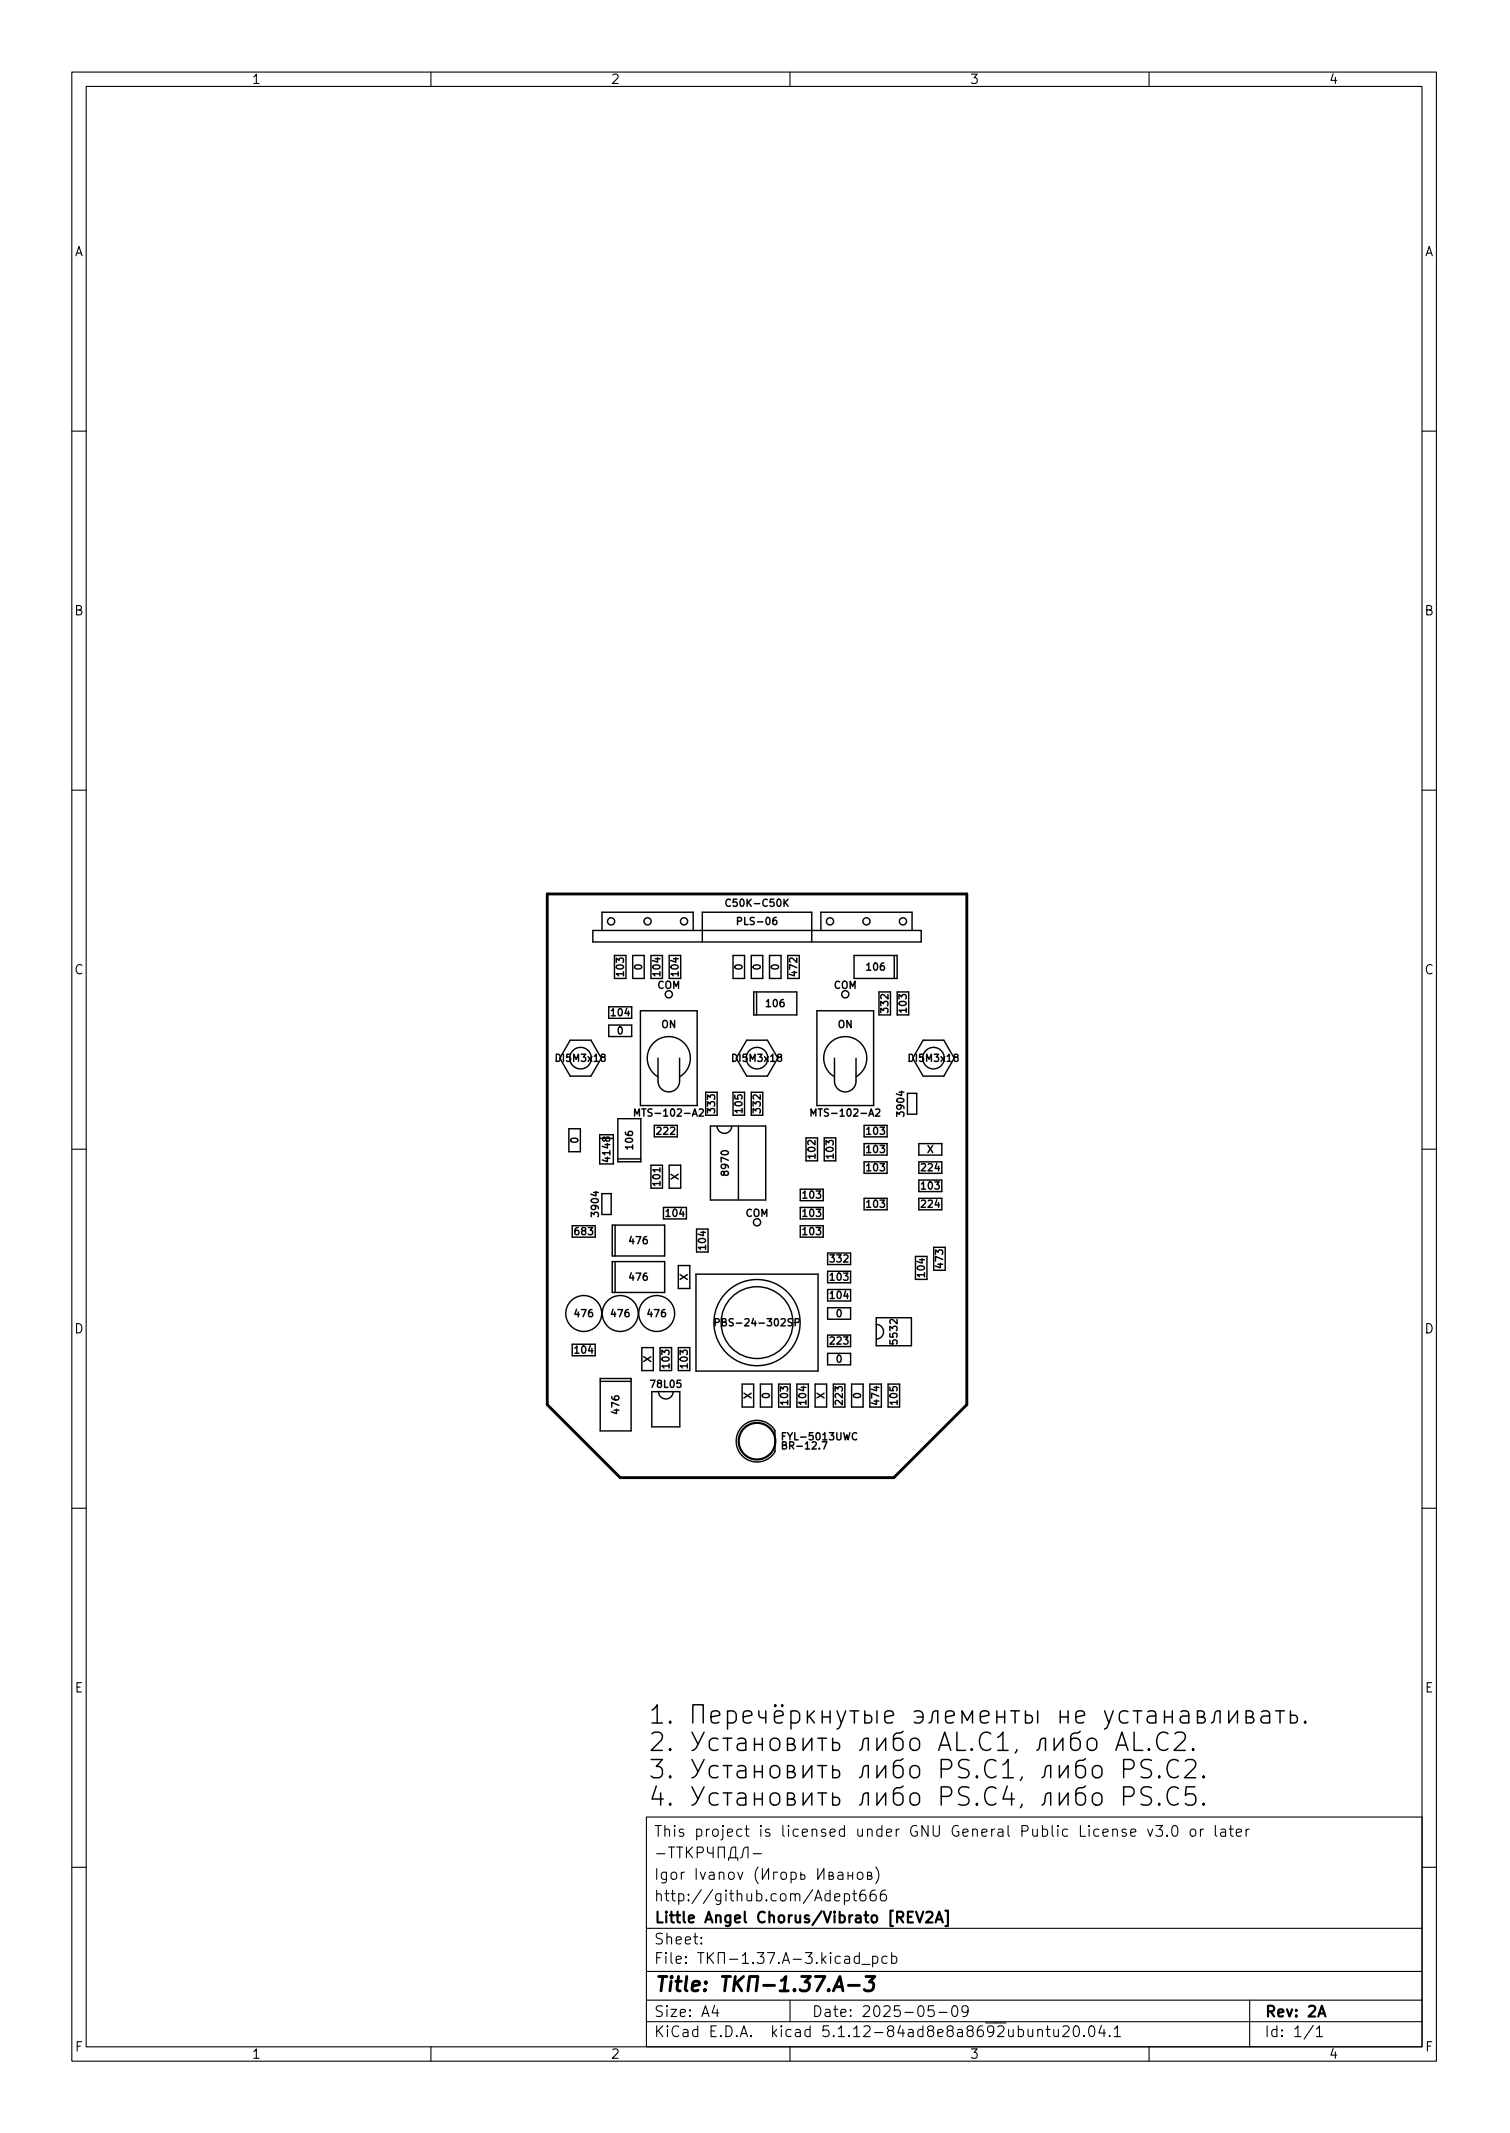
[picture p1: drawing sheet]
<svg xmlns="http://www.w3.org/2000/svg" width="210mm" height="297mm" viewBox="0 0 210 297" stroke-linecap="round" stroke-linejoin="round" font-family="sans-serif">
<defs><g id="words">
<g font-size="3.5">
<text x="90.2" y="243.9">2.</text>
<text x="90.2" y="240.1">1.</text>
<text x="96.1" y="243.9">AL.C1, AL.C2.</text>
<text x="90.2" y="247.7">3.</text>
<text x="90.2" y="251.5">4.</text>
<text x="96.1" y="247.7">PS.C1, PS.C2.</text>
<text x="96.1" y="251.5">PS.C4, PS.C5.</text>
</g>
<text font-size="2.8" x="91" y="277.3">Title: -1.37.A-3</text>
<g font-size="2.1">
<text x="91" y="255.8">This project is licensed under GNU General Public License v3.0 or later</text>
<text x="91" y="261.8">Igor Ivanov ( )</text>
<text x="91" y="267.8">Little Angel Chorus/Vibrato [REV2A]</text>
<text x="91" y="264.8">http://github.com/Adept666</text>
<text x="91" y="273.5">File: -1.37.A-3.kicad_pcb</text>
<text x="91" y="270.8">Sheet:</text>
<text x="91" y="280.9">Size: A4</text>
<text x="113" y="280.9">Date: 2025-05-09</text>
<text x="176" y="280.9">Rev: 2A</text>
<text x="91" y="283.7">KiCad E.D.A. kicad 5.1.12-84ad8e8a8692ubuntu20.04.1</text>
<text x="176" y="283.7">Id: 1/1</text>
</g>
<g font-size="1.8">
<text x="35" y="11.7">1</text>
<text x="85" y="11.7">2</text>
<text x="135" y="11.7">3</text>
<text x="185" y="11.7">4</text>
<text x="10.3" y="35.7">A</text>
<text x="198.4" y="35.7">A</text>
<text x="10.3" y="85.7">B</text>
<text x="198.4" y="85.7">B</text>
<text x="10.3" y="135.7">C</text>
<text x="198.4" y="135.7">C</text>
<text x="10.3" y="185.7">D</text>
<text x="198.4" y="185.7">D</text>
<text x="10.4" y="235.7">E</text>
<text x="198.4" y="235.7">E</text>
<text x="10.4" y="285.7">F</text>
<text x="35" y="286.7">1</text>
<text x="85" y="286.7">2</text>
<text x="135" y="286.7">3</text>
<text x="185" y="286.7">4</text>
<text x="198.5" y="285.7">F</text>
</g>
<g font-size="1.4">
<text x="101.6" y="126.3">C50K-C50K</text>
<text x="103" y="128.8">PLS-06</text>
<text x="86.9" y="135.8" transform="rotate(-90 86.9 135.8)">103</text>
<text x="89.4" y="135" transform="rotate(-90 89.4 135)">0</text>
<text x="91.5" y="137.7">COM</text>
<text x="91.9" y="135.8" transform="rotate(-90 91.9 135.8)">104</text>
<text x="94.5" y="135.8" transform="rotate(-90 94.5 135.8)">104</text>
<text x="103.4" y="135" transform="rotate(-90 103.4 135)">0</text>
<text x="105.9" y="135" transform="rotate(-90 105.9 135)">0</text>
<text x="108.5" y="135" transform="rotate(-90 108.5 135)">0</text>
<text x="111" y="135.8" transform="rotate(-90 111 135.8)">472</text>
<text x="116.1" y="137.7">COM</text>
<text x="120.8" y="135.2">106</text>
<text x="85.2" y="141.5">104</text>
<text x="92.1" y="143.2">ON</text>
<text x="106.8" y="140.2">106</text>
<text x="116.7" y="143.2">ON</text>
<text x="123.7" y="140.9" transform="rotate(-90 123.7 140.9)">332</text>
<text x="126.2" y="140.9" transform="rotate(-90 126.2 140.9)">103</text>
<text x="77.6" y="147.9">DI5M3x18</text>
<text x="86" y="144">0</text>
<text x="102.2" y="147.9">DI5M3x18</text>
<text x="126.8" y="147.9">DI5M3x18</text>
<text x="89.1" y="155.5">MTS-102-A2</text>
<text x="99.6" y="154.9" transform="rotate(-90 99.6 154.9)">333</text>
<text x="103.4" y="154.9" transform="rotate(-90 103.4 154.9)">105</text>
<text x="105.9" y="154.9" transform="rotate(-90 105.9 154.9)">332</text>
<text x="113.7" y="155.5">MTS-102-A2</text>
<text x="125.9" y="155.3" transform="rotate(-90 125.9 155.3)">3904</text>
<text x="80.5" y="159.2" transform="rotate(-90 80.5 159.2)">0</text>
<text x="85" y="161.6" transform="rotate(-90 85 161.6)">4148</text>
<text x="88.1" y="159.9" transform="rotate(-90 88.1 159.9)">106</text>
<text x="91.5" y="158">222</text>
<text x="113.5" y="161.2" transform="rotate(-90 113.5 161.2)">102</text>
<text x="116.1" y="161.2" transform="rotate(-90 116.1 161.2)">103</text>
<text x="120.8" y="158">103</text>
<text x="120.8" y="160.6">103</text>
<text x="129.1" y="160.6">X</text>
<text x="91.9" y="165" transform="rotate(-90 91.9 165)">101</text>
<text x="94.5" y="164.3" transform="rotate(-90 94.5 164.3)">X</text>
<text x="101.5" y="163.5" transform="rotate(-90 101.5 163.5)">8970</text>
<text x="111.9" y="166.9">103</text>
<text x="120.8" y="163.1">103</text>
<text x="128.4" y="163.1">224</text>
<text x="128.4" y="165.6">103</text>
<text x="80.1" y="172">683</text>
<text x="83.4" y="169.2" transform="rotate(-90 83.4 169.2)">3904</text>
<text x="87.7" y="173.3">476</text>
<text x="92.8" y="169.4">104</text>
<text x="98.3" y="173.9" transform="rotate(-90 98.3 173.9)">104</text>
<text x="103.8" y="169.4">COM</text>
<text x="111.9" y="169.4">103</text>
<text x="111.9" y="172">103</text>
<text x="120.8" y="168.2">103</text>
<text x="128.4" y="168.2">224</text>
<text x="87.7" y="178.3">476</text>
<text x="95.8" y="178.3" transform="rotate(-90 95.8 178.3)">X</text>
<text x="115.7" y="178.3">103</text>
<text x="115.7" y="175.8">332</text>
<text x="128.8" y="177.7" transform="rotate(-90 128.8 177.7)">104</text>
<text x="131.3" y="176.5" transform="rotate(-90 131.3 176.5)">473</text>
<text x="80.1" y="183.4">476</text>
<text x="85.2" y="183.4">476</text>
<text x="90.3" y="183.4">476</text>
<text x="100.6" y="184.7">PBS-24-302SP</text>
<text x="115.7" y="180.9">104</text>
<text x="116.5" y="183.4">0</text>
<text x="80.1" y="188.5">104</text>
<text x="90.7" y="189.7" transform="rotate(-90 90.7 189.7)">X</text>
<text x="93.2" y="190.4" transform="rotate(-90 93.2 190.4)">103</text>
<text x="95.8" y="190.4" transform="rotate(-90 95.8 190.4)">103</text>
<text x="115.7" y="187.2">223</text>
<text x="116.5" y="189.8">0</text>
<text x="125" y="187" transform="rotate(-90 125 187)">5532</text>
<text x="86.2" y="196.8" transform="rotate(-90 86.2 196.8)">476</text>
<text x="90.7" y="193.3">78L05</text>
<text x="104.6" y="194.8" transform="rotate(-90 104.6 194.8)">X</text>
<text x="107.2" y="194.7" transform="rotate(-90 107.2 194.7)">0</text>
<text x="109.7" y="195.5" transform="rotate(-90 109.7 195.5)">103</text>
<text x="112.3" y="195.5" transform="rotate(-90 112.3 195.5)">104</text>
<text x="114.8" y="194.8" transform="rotate(-90 114.8 194.8)">X</text>
<text x="117.3" y="195.5" transform="rotate(-90 117.3 195.5)">223</text>
<text x="119.9" y="194.7" transform="rotate(-90 119.9 194.7)">0</text>
<text x="122.4" y="195.5" transform="rotate(-90 122.4 195.5)">474</text>
<text x="125" y="195.5" transform="rotate(-90 125 195.5)">105</text>
<text x="108.6" y="201.8">BR-12.7</text>
<text x="108.6" y="200.6">FYL-5013UWC</text>
</g>
</g></defs>
<g fill="none" stroke="#000" stroke-width=".15">
<path d="M10 10h190v277h-190zM12 12h186v273h-186zM60 10v2M110 10v2M160 10v2M10 60h2M198 60h2M10 110h2M198 110h2M10 160h2M198 160h2M10 210h2"/>
<path d="M198 210h2M90 253h108v32h-108zM91.4 258.1h1.2M93.1 257.2h.8M93.5 257.2v1.5M94.2 257.2h.9M94.7 257.2v1.5M95.6 257.2v1.5M95.8 257.9l.6 .8M96.4 257.2l-.8 .9M97.1 258h.6a.41 .41 0 0 0 .3-.4 .41 .41 0 0 0-.3-.4h-.6v1.5M98.5 257.2l.1 .7 .2 .2h.5"/>
<path d="M99.3 257.2v1.5M100 258.7v-1.5h.9v1.5M101.4 259.1v-.4h1.3v.4M101.7 258.7l.1-1.2 .3-.3h.3v1.5M103.1 258.7l.2-.1 .1-.1 .1-.9a.51 .51 0 0 1 .7-.4v1.5M104.9 258.1h1.1M157.4 255.2l.8-.1-.1-.3-.4-.1-.3 .2 .1 .7 .2 .1 .4-.1M159.8 254.7l.4 1 .3-1M160.9 254.2h1l-.5 .6a.41 .41 0 0 1 .5 .3v.3l-.2 .2-.5 .1-.3-.1M162.5 255.6h.1l-.1 .1-.1-.1h.1v.1M163.3 254.4a.36 .36 0 0 1 .4-.2 .36 .36 0 0 1 .2 .3 .77 .77 0 0 1-.4 1.2 .91 .91 0 0 1-.2-1.3zM165.9 254.8a.41 .41 0 0 1 .6 .2v.4a.41 .41 0 0 1-.4 .3 .41 .41 0 0 1-.4-.3v-.4z"/>
<path d="M167.2 254.7v1M167.6 254.7l-.3 .1-.1 .2M169.2 254.2v1.3l.2 .2M170 254.8l.2-.1 .4 .1 .1 .9M170.7 255.1h-.5a.29 .29 0 0 0-.3 .3 .29 .29 0 0 0 .3 .3l.5-.1M171.2 254.7h.5M171.4 254.2v1.3v.1l.3 .1M172.2 255.2l.7-.1-.1-.3-.4-.1-.2 .2v.7l.2 .1 .4-.1M173.5 254.7v1M173.9 254.7l-.2 .1-.2 .2M10 260h2M90 278.5h108"/>
<path d="M90 274.5h108M90 268.5h108M97.7 270.6v.1l-.1-.1h.1v.1M97.7 269.8v.1h-.1l.1-.1v.1M99.5 279.2l-.3 1.1h.9M99.9 279.8v1M105.6 260a1.72 1.72 0 0 0 0 2.3M106.2 260.2v1.5l.8-1.5v1.5M108.3 260.7h-.6v1M108.9 260.8a.41 .41 0 0 1 .6 .2v.4a.41 .41 0 0 1-.4 .3 .41 .41 0 0 1-.4-.3v-.4zM110 278.5v3M110.2 260.8l.4-.1 .3 .3v.4l-.2 .2-.1 .1-.4-.1"/>
<path d="M110.2 260.7v1.5M111.5 260.7v1l.5-.1 .1-.1-.1-.4h-.5M113.9 260.2v1.5l.8-1.5v1.5M114.6 272.8l.4 .6M115 272.4l-.6 .6M115.4 261.2l.5-.1 .1-.1-.1-.2-.5-.1v1h.5l.1-.1 .1-.2-.1-.1-.2-.1M115.7 271.9l-.1 .1 .1 .1v-.1v-.1v.2M115.7 272.4v1M116.2 264.2l.7-.1v-.3l-.5-.1-.2 .2 .1 .7 .1 .1 .5-.1M116.7 260.8l.2-.1 .4 .1 .1 .9M117 272.5l-.4-.1-.3 .3v.4l.1 .2 .2 .1 .4-.1M117.4 261.1h-.5a.29 .29 0 0 0-.3 .3 .29 .29 0 0 0 .3 .3l.5-.1"/>
<path d="M117.6 263.8l.4-.1 .3 .3v.4l-.1 .2-.2 .1-.4-.1M117.6 263.7v1.5M117.7 272.5l.1-.1 .4 .1 .1 .9M118.1 261.2h.6M118.1 260.7v1M118.3 272.8h-.5a.29 .29 0 0 0-.2 .3 .29 .29 0 0 0 .2 .3l.5-.1M118.7 263.7h.6M118.7 260.7v1M118.9 263.2v1.3l.1 .1 .3 .1M119.5 260.8a.41 .41 0 0 1 .7 .2v.4a.41 .41 0 0 1-.4 .3 .41 .41 0 0 1-.4-.3v-.4zM119.7 272.5l-.5-.1-.3 .3v.4l.2 .2 .1 .1 .5-.1M119.7 271.9v1.5"/>
<path d="M120 273.6h1.2M120.4 263.2a.59 .59 0 0 0-.7 .7v.5l.2 .2 .4 .1 .2-.1 .1-.5-.2-.2-.4-.1-.3 .3M120.8 261.2l.5-.1 .1-.1-.1-.2-.5-.1v1h.4l.2-.1v-.2v-.1l-.2-.1M121.5 272.5l.4-.1 .3 .3v.4l-.1 .2-.2 .1-.4-.1M121.5 272.4v1.5M121.9 263.2a.59 .59 0 0 0-.7 .7v.5l.1 .2 .4 .1 .2-.1 .1-.5-.1-.2-.5-.1-.2 .3M121.9 260a1.72 1.72 0 0 1 0 2.3M123.3 263.2a.59 .59 0 0 0-.7 .7v.5l.1 .2 .5 .1 .2-.1v-.5l-.1-.2-.4-.1-.3 .3M123.5 272.5l-.4-.1-.3 .3v.4l.1 .2 .2 .1 .4-.1M124.2 272.5l.4-.1 .3 .3v.4l-.2 .2-.1 .1-.4-.1M124.2 271.9v1.5M130 279.3h-.7l-.1 .7 .2-.1 .5 .1 .2 .2-.1 .5-.2 .1h-.4l-.2-.1"/>
<path d="M132.7 279.5a.36 .36 0 0 1 .3-.2 .36 .36 0 0 1 .3 .3 .77 .77 0 0 1-.4 1.2 .91 .91 0 0 1-.2-1.3zM134.8 280l-.3 .2h-.3l-.3-.2v-.4l.2-.2 .4-.1 .2 .2a.99 .99 0 0 1-.3 1.3h-.3M174 278.5v6.5M198 260h2M60 285v2M90 281.5h108M110 285v2M130.7 280.2h1.2M144.5 282.8a.37 .37 0 0 1 .7 0v.8M144.5 282.6v1M145.7 282.6h.5M145.9 282.1v1.3v.1l.3 .1"/>
<path d="M146.7 282.6l.1 .9a.41 .41 0 0 0 .6 0M147.4 282.6v1M148 282.3l.2-.2 .5 .1a.41 .41 0 0 1 .1 .6l-.9 .8h1M149.6 282.3a.36 .36 0 0 1 .4-.2 .36 .36 0 0 1 .2 .3 .77 .77 0 0 1-.4 1.2 .91 .91 0 0 1-.2-1.3zM150.9 283.5h.1l-.1 .1v-.1v.1M151.8 282.2a.36 .36 0 0 1 .6 .2 .77 .77 0 0 1-.5 1.2 1 1 0 0 1-.1-1.4zM153.4 282l-.4 1.1h.9M153.7 282.6v1M154.5 283.5h.1l-.1 .1-.1-.1h.1v.1M155.2 282.5l.4-.4v1.5M155.2 283.6h.8M160 285v2"/>
<path d="M182.9 282l-1.3 2M183.3 282.5l.4-.4v1.5M183.3 283.6h.9"/>
</g>
<path d="M127.6 266.2l.5 1.5 .5-1.5M129 266.4l.2-.2 .5 .1a.41 .41 0 0 1 .1 .6l-.9 .8h.9M130.3 267.7l.5-1.5 .5 1.5M130.4 267.3h.7M131.6 266.1h.4v2.1h-.4M183.6 280.8l.5-1.5 .5 1.5" fill="none" stroke="#000" stroke-width=".3"/>
<path d="M76.2 124.5h58.4v71.1l-10.1 10.2h-38.1l-10.2-10.2zM111.6 275.2h1.3l-.8 .8h.3l.2 .2 .1 .7-.2 .2-.3 .1h-.5l-.3-.1M113.5 275.2h1.4l-1.1 2M115.4 277.1h.1l-.1 .1-.1-.1h.1v.1M116 277.2l1-2 .4 2M116.3 276.7h1M118.1 276.5h1.6M120.6 275.2h1.2l-.7 .8h.2l.3 .2v.7l-.1 .2-.3 .1h-.6l-.2-.1" fill="none" stroke="#000" stroke-width=".4"/>
<g fill="none" stroke="#000" stroke-width=".2">
<path d="M82.5 129.6h45.8v1.6h-45.8zM83.8 129.6v-2.6h12.7v2.6M85.6 133.1h1.6v3.2h-1.6zM88.1 133.1h1.6v3.2h-1.6zM90.6 133.1v3.2h1.6v-3.2M93.2 133.1v3.2M94.8 133.1v3.2M97.8 131.2v-4.2h15.2v4.2M101.7 125.3a.47 .47 0 0 0-.7 .3 .47 .47 0 0 0 .5 .6l.2-.1M102.1 133.1h1.6v3.2h-1.6zM104.6 133.1h1.6v3.2h-1.6zM105 138.1h5.9v3.2h-5.9z"/>
<path d="M105.4 138.1v3.2M107.1 133.1h1.7v3.2h-1.7zM109.3 125.6l.4 .6M109.7 136.3v-3.2h1.6v3.2M109.7 125.2l-.5 .6M114.3 129.6v-2.6h12.7v2.6M118.9 133.1h6v3.2h-6zM124.5 133.1v3.2M124.9 138.1h1.6v3.2h-1.6zM79.2 157.2h1.6v3.2h-1.6zM79.4 144.9h2.9l1.4 2.5-1.4 2.5h-2.9l-1.4-2.5zM83.5 158h1.9v4.1h-1.9z"/>
<path d="M84.8 142.7h3.2v1.6h-3.2zM86 155.8h3.2v6h-3.2zM88 140.2h-3.2v1.6h3.2M88.4 155.4v-1l.3 .7 .3-.7v1M89.2 140.8h7.9v13.2h-7.9zM91.1 156.7h3.2v1.6h-3.2M91.6 147.4v3.2a1.5 1.5 0 0 0 1.5 1.5 1.5 1.5 0 0 0 1.5-1.5v-3.2M91.6 150a3 3 0 0 1-.8-4.6 3 3 0 0 1 4.6 0 3 3 0 0 1-.8 4.6M97.4 154.5l.3-.1 .2 .3-.6 .7h.6M98.3 155.3v-3.2h1.6v3.2M98.9 156.8h7.7v10.3h-7.7zM99.9 156.8a1.02 1.02 0 0 0 1 1 1.02 1.02 0 0 0 1-1"/>
<path d="M102.1 152.1h1.6v3.2h-1.6zM102.8 156.8v10.3M104 144.9h2.9l1.4 2.5-1.4 2.5h-2.9l-1.5-2.5zM104.6 155.3v-3.2h1.6v3.2M112.2 158.5h1.6v3.2h-1.6zM112.9 155.4v-1l.4 .7 .3-.7v1M113.7 140.8h7.9v13.2h-7.9zM114.8 158.5h1.6v3.2h-1.6zM116.2 147.4v3.2a1.5 1.5 0 0 0 1.5 1.5 1.5 1.5 0 0 0 1.5-1.5v-3.2M116.2 150a3 3 0 0 1-.8-4.6 3 3 0 0 1 4.6 0 3 3 0 0 1-.8 4.6M120.3 159.3h3.2v1.6h-3.2zM120.3 156.7h3.2v1.6h-3.2z"/>
<path d="M121.9 154.5l.4-.1 .2 .3-.6 .7h.6M122.4 141.3v-3.2h1.6v3.2M126.4 152.3h1.2v2.9h-1.2zM127.9 159.3h3.2v1.6h-3.2zM128.5 144.9h2.9l1.5 2.5-1.5 2.5h-2.9l-1.4-2.5zM79.7 170.7h3.2v1.6h-3.2M83.8 166.2h1.3v2.9h-1.3zM85.3 170.6h7.2v4.3h-7.2zM85.3 175.7h7.2v4.3h-7.2zM85.7 170.6v4.3M85.7 175.7v4.3M86 161.4h3.2"/>
<path d="M90.6 162.3h1.6v3.2h-1.6zM93.2 162.3h1.6v3.2h-1.6zM94.4 176.2h1.7v3.2h-1.7zM95.6 168.1h-3.2v1.6h3.2M96.9 177.4h17v13.5h-17zM97 171.2v3.2h1.6v-3.2M111.4 165.6h3.2v1.6h-3.2zM111.4 168.1h3.2v1.6h-3.2zM111.4 170.7h3.2v1.6h-3.2zM115.2 174.5h3.2v1.6h-3.2M115.2 177h3.2v1.6h-3.2zM118.4 179.6h-3.2v1.6h3.2"/>
<path d="M120.3 166.9h3.2v1.6h-3.2zM120.3 161.8h3.2v1.6h-3.2zM127.5 175v3.2h1.6v-3.2M127.9 166.9h3.2M127.9 168.5h3.2M127.9 163.4h3.2M127.9 161.8h3.2M127.9 164.3h3.2v1.6h-3.2zM130 176.9v-3.2h1.6v3.2M82.9 187.2h-3.2v1.6h3.2M83.6 192h4.3v7.3h-4.3zM83.6 192.4h4.3"/>
<path d="M89.4 187.7h1.6v3.2h-1.6zM90.8 193.8h3.9v4.9h-3.9zM91.7 193.8a1.02 1.02 0 0 0 1 1 1.02 1.02 0 0 0 1-1M91.9 187.7h1.6v3.2h-1.6zM94.4 187.7h1.7v3.2h-1.7zM99.6 184.2l.5-.1v-.1v-.3l-.5-.1v1M103.3 192.7h1.6v3.2h-1.6zM103.3 198.7a2.9 2.9 0 0 1 4.6 .5v3a2.9 2.9 0 0 1-4.3 .8 2.9 2.9 0 0 1-.3-4.3zM105.9 192.7h1.6v3.2h-1.6zM108.4 192.7h1.6v3.2h-1.6zM110.7 184.2l.5-.1 .1-.1-.1-.3-.5-.1v1M111 192.7v3.2h1.6v-3.2"/>
<path d="M113.5 192.7h1.6v3.2h-1.6zM115.2 182.1h3.2v1.6h-3.2zM115.2 185.9h3.2v1.6h-3.2M115.2 188.5h3.2v1.6h-3.2zM116 195.9v-3.2h1.6v3.2M118.6 192.7h1.6v3.2h-1.6zM119.3 199.6a.47 .47 0 0 0-.7 .3 .47 .47 0 0 0 .5 .6l.2-.1M121.1 192.7v3.2M122 184.4a1.02 1.02 0 0 1 1 1.1 1.02 1.02 0 0 1-1 1M122 183.5h4.9v3.9h-4.9zM122.7 192.7v3.2M123.7 192.7h1.6v3.2h-1.6z"/>
<path d="M114.5 200.8h.6l-.4 1M96.5 239.9v-2.5h1.4v2.5M99 239.1l1.2-.2-.1-.5-.2-.1h-.5l-.3 .1-.1 .2v1l.1 .2 .3 .1h.5l.2-.1M101.3 238.4l.2-.1h.5l.3 .1 .2 .3v.8l-.2 .3-.3 .1h-.5l-.2-.1M101.3 238.3v2.5M103.5 239.1l1.2-.2-.1-.5-.3-.1h-.5l-.2 .1-.1 .2v1l.1 .2 .2 .1h.5l.3-.1M105.7 238.3v.6l.1 .2 .2 .1h.6M106.6 238.3v1.6M107.8 239.1l1.2-.2-.1-.5-.2-.1h-.5l-.2 .1-.2 .2v1l.2 .2 .2 .1h.5l.2-.1M108 237.4l.1 .1-.1 .1-.2-.1 .2-.1v.2M108.9 237.4l.1 .1-.1 .1-.1-.1 .1-.1v.2M110.1 238.4l.3-.1h.5l.2 .1 .2 .3v.8l-.2 .3-.2 .1h-.5l-.3-.1"/>
<path d="M110.1 238.3v2.5M112.4 238.3v1.6M112.7 239l.7 .9M113.4 238.3l-1 .9M114.5 239.1h1.1M114.5 238.3v1.6M115.6 238.3v1.6M116.5 238.3l.7 1.6M117.8 238.3l-.9 2.3-.4 .2M118.4 238.3h1.2M119 238.3v1.6M120.4 238.3v1.6h.6l.3-.1 .1-.2v-.4l-.1-.2-.3-.1h-.6"/>
<path d="M122.1 238.3v1.6M123.2 239.1l1.2-.2-.1-.5-.3-.1h-.4l-.3 .1-.1 .2v1l.1 .2 .3 .1h.4l.3-.1M127.3 238.4l.3-.1h.4l.3 .1 .2 .3v.8l-.2 .3-.3 .1h-.4l-.3-.1M127.7 239.1h.8M129.4 239.9l.2-.1 .1-.2 .2-1 .1-.2 .2-.1h.4v1.6M131.7 239.1l1.2-.2-.1-.5-.3-.1h-.5l-.2 .1-.1 .2v1l.1 .2 .2 .1h.5l.3-.1M134 239.9v-1.6l.7 1.3 .7-1.3v1.6M136.5 239.1l1.2-.2-.1-.5-.2-.1h-.5l-.3 .1-.1 .2v1l.1 .2 .3 .1h.5l.2-.1M138.8 239.1h1.1M138.8 238.3v1.6M139.9 238.3v1.6M140.7 238.3h1.2"/>
<path d="M141.3 238.3v1.6M142.8 238.3v1.6h.6l.2-.1 .2-.2v-.4l-.2-.2-.2-.1h-.6M144.5 238.3v1.6M147.6 239.1h1.1M147.6 238.3v1.6M148.7 238.3v1.6M149.8 239.1l1.2-.2-.1-.5-.2-.1h-.5l-.3 .1-.1 .2v1l.1 .2 .3 .1h.5l.2-.1M153.8 238.3l.6 1.6M155 238.3l-.8 2.3-.4 .2M157.1 238.4l-.3-.1h-.5l-.2 .1-.2 .3v.8l.2 .3 .2 .1h.5l.3-.1M157.8 238.3h1.2M158.4 238.3v1.6"/>
<path d="M159.8 238.4l.3-.1h.5l.2 .1 .1 .2v1.3M160.9 238.9l-.2 .1h-.6a.5 .5 0 0 0-.4 .5 .5 .5 0 0 0 .4 .4h.6l.2-.1M162.1 239.1h1.1M162.1 238.3v1.6M163.2 238.3v1.6M164.4 238.4l.3-.1h.5l.2 .1 .1 .2v1.3M165.5 238.9l-.2 .1h-.6a.5 .5 0 0 0-.4 .5 .5 .5 0 0 0 .4 .4h.6l.2-.1M166.7 239.1h.6l.3-.1 .1-.3-.1-.3-.3-.1h-.6v1.6h.8l.2-.1 .1-.3-.1-.3-.4-.1M168.7 239.9l.2-.1 .1-.2 .2-1 .1-.2 .2-.1h.4v1.6M171.1 238.3v1.6l1.2-1.6v1.6M173.5 239.1h.6l.3-.1 .1-.3-.1-.3-.3-.1h-.6v1.6h.7l.3-.1 .1-.3-.1-.3-.4-.1M175.7 238.4l.2-.1h.5l.3 .1 .1 .2v1.3"/>
<path d="M176.8 238.9l-.3 .1h-.6a.5 .5 0 0 0-.3 .5 .5 .5 0 0 0 .3 .4h.6l.3-.1M177.6 238.3h1.2M178.2 238.3v1.6M179.7 238.3v1.6h.6l.2-.1 .2-.2v-.4l-.2-.2-.2-.1h-.6M181.7 239.7l.2 .1-.2 .1-.1-.1 .1-.1v.2M122.1 242.1v1.7l1.2-1.7v1.7M122.1 245.9v1.7l1.2-1.7v1.7M122.1 249.7v1.7l1.2-1.7v1.7M125.7 241.1l-.3 .2h-.5l-.4 .3-.1 .2v1.5a.69 .69 0 0 0 .7 .5 .69 .69 0 0 0 .6-.5v-.8l-.2-.3-.2-.1h-.5l-.4 .2M125.7 244.9l-.3 .2h-.5l-.4 .3-.1 .2v1.5a.69 .69 0 0 0 .7 .5 .69 .69 0 0 0 .6-.5v-.7l-.2-.4-.2-.1h-.5l-.4 .2M125.7 248.7l-.3 .3h-.5l-.4 .2-.1 .2v1.5a.69 .69 0 0 0 .7 .5 .69 .69 0 0 0 .6-.5v-.7l-.2-.4-.2-.1h-.5l-.4 .2M126.8 242.3a.69 .69 0 0 1 .7-.2 .69 .69 0 0 1 .5 .4v.8a.69 .69 0 0 1-.6 .5 .69 .69 0 0 1-.7-.5v-.8z"/>
<path d="M126.8 246.1a.69 .69 0 0 1 .7-.2 .69 .69 0 0 1 .5 .5v.7a.69 .69 0 0 1-.6 .5 .69 .69 0 0 1-.7-.5v-.7zM126.8 249.9a.69 .69 0 0 1 .7-.2 .69 .69 0 0 1 .5 .5v.7a.69 .69 0 0 1-.6 .5 .69 .69 0 0 1-.7-.5v-.7zM130.7 243.8l.8-2.6 .9 2.6M130.9 243h1.2M131.1 246.4h.9a.69 .69 0 0 0 .5-.7 .69 .69 0 0 0-.5-.7h-.9v2.6M131.1 250.2h.9a.69 .69 0 0 0 .5-.7 .69 .69 0 0 0-.5-.7h-.9v2.6M133.2 241.2v2.6h1.2M134.9 245.1l-.3-.1h-.6a.62 .62 0 0 0-.5 .6 .62 .62 0 0 0 .5 .6 .93 .93 0 0 1 .9 .6 .65 .65 0 0 1-.5 .8h-.6l-.3-.2M134.9 249l-.3-.2h-.6a.62 .62 0 0 0-.5 .6 .62 .62 0 0 0 .5 .6 .93 .93 0 0 1 .9 .7 .65 .65 0 0 1-.5 .7h-.6l-.3-.1M135.3 243.5l.1 .1-.1 .2-.1-.2 .1-.1v.3M136 247.3l.1 .1-.1 .2-.1-.2 .1-.1v.3M136 251.1l.1 .2-.1 .1-.1-.1 .1-.2v.3"/>
<path d="M138 241.5a.95 .95 0 0 0-1.1-.2 .95 .95 0 0 0-.5 1 1.08 1.08 0 0 0 .3 1.1 1.08 1.08 0 0 0 1.1 .2l.2-.1M138.7 245.3a.95 .95 0 0 0-1.1-.2 .95 .95 0 0 0-.5 1 1.08 1.08 0 0 0 .3 1.2 1.08 1.08 0 0 0 1.2 .1l.1-.1M138.7 249.1a.95 .95 0 0 0-1.1-.2 .95 .95 0 0 0-.5 1 1.08 1.08 0 0 0 .3 1.2 1.08 1.08 0 0 0 1.2 .2l.1-.2M138.9 241.9l.3-.1 .4-.6v2.6M138.9 243.8h1.5M139.6 245.8l.3-.2 .5-.6v2.6M139.6 247.6h1.5M140.3 248.7l-.7 1.8h1.6M140.9 249.7v1.7M141.6 243.6l-.3 .5M142.3 247.4l-.2 .5M142.3 251.3l-.2 .4"/>
<path d="M144.4 243.8l.2-.2 .1-.2 .1-1 .2-.2 .2-.1h.4v1.7M145.1 247.6l.2-.2 .2-.2 .1-1 .1-.2 .2-.1h.4v1.7M145.1 251.4l.2-.1 .2-.3 .1-1 .1-.2 .2-.1h.4v1.7M146.8 242.1v1.7l1.2-1.7v1.7M147.5 245.9v1.7l1.2-1.7v1.7M147.5 249.7v1.7l1.2-1.7v1.7M150.4 241.1l-.3 .2h-.5l-.4 .3-.1 .2v1.5a.69 .69 0 0 0 .6 .5 .69 .69 0 0 0 .7-.5v-.8l-.2-.3-.3-.1h-.5l-.3 .2M151.1 244.9l-.3 .2h-.5l-.4 .3-.1 .2v1.5a.69 .69 0 0 0 .7 .5 .69 .69 0 0 0 .6-.5v-.7l-.2-.4-.2-.1h-.5l-.4 .2M151.1 248.7l-.3 .3h-.5l-.4 .2-.1 .2v1.5a.69 .69 0 0 0 .7 .5 .69 .69 0 0 0 .6-.5v-.7l-.2-.4-.2-.1h-.5l-.4 .2M151.6 242.2a.69 .69 0 0 1 1.1 .3v.8a.69 .69 0 0 1-.7 .5 .69 .69 0 0 1-.6-.5v-.8zM152.2 246.1a.69 .69 0 0 1 .7-.2 .69 .69 0 0 1 .5 .5v.7a.69 .69 0 0 1-.6 .5 .69 .69 0 0 1-.7-.5v-.7zM152.2 249.9a.69 .69 0 0 1 .7-.2 .69 .69 0 0 1 .5 .5v.7a.69 .69 0 0 1-.6 .5 .69 .69 0 0 1-.7-.5v-.7z"/>
<path d="M155.4 243.8l.8-2.6 .9 2.6M155.6 243h1.2M156.5 246.4h.9a.69 .69 0 0 0 .5-.7 .69 .69 0 0 0-.5-.7h-.9v2.6M156.5 250.2h.9a.69 .69 0 0 0 .5-.7 .69 .69 0 0 0-.5-.7h-.9v2.6M157.9 241.2v2.6h1.2M160 243.5l.1 .1-.1 .2-.2-.2 .2-.1v.3M160.3 245.1l-.3-.1h-.6a.62 .62 0 0 0-.5 .6 .62 .62 0 0 0 .5 .6 .93 .93 0 0 1 .9 .6 .65 .65 0 0 1-.5 .8h-.6l-.3-.2M160.3 249l-.3-.2h-.6a.62 .62 0 0 0-.5 .6 .62 .62 0 0 0 .5 .6 .93 .93 0 0 1 .9 .7 .65 .65 0 0 1-.5 .7h-.6l-.3-.1M161.4 247.3l.1 .1-.1 .2-.1-.2 .1-.1v.3M161.4 251.1l.1 .2-.1 .1-.1-.1 .1-.2v.3M162.6 241.5a.95 .95 0 0 0-1.1-.2 .95 .95 0 0 0-.4 1 1.08 1.08 0 0 0 .2 1.1 1.08 1.08 0 0 0 1.2 .2l.1-.1M163.6 241.5l.4-.3h.6a.69 .69 0 0 1 .3 1.1l-1.4 1.5h1.5"/>
<path d="M164.1 245.3a.95 .95 0 0 0-1.1-.2 .95 .95 0 0 0-.5 1 1.08 1.08 0 0 0 .3 1.2 1.08 1.08 0 0 0 1.2 .1l.1-.1M164.1 249.1a.95 .95 0 0 0-1.1-.2 .95 .95 0 0 0-.5 1 1.08 1.08 0 0 0 .3 1.2 1.08 1.08 0 0 0 1.2 .2l.1-.2M165 245.3l.4-.3h.6a.69 .69 0 0 1 .4 1.1l-1.5 1.5h1.6M166.1 243.5l.2 .1-.2 .2-.1-.2 .1-.1v.3M166.4 248.8h-1.2l-.2 1.2 .4-.2h.6l.3 .1 .2 .4v.6l-.1 .2-.4 .3h-.6l-.4-.3M167.6 247.3l.1 .1-.1 .2-.1-.2 .1-.1v.3M167.6 251.1l.1 .2-.1 .1-.1-.1 .1-.2v.3"/>
<circle cx="85.1" cy="128.3" r=".5"/>
<circle cx="90.2" cy="128.3" r=".5"/>
<circle cx="93.1" cy="138.5" r=".5"/>
<circle cx="95.2" cy="128.3" r=".5"/>
<circle cx="115.6" cy="128.3" r=".5"/>
<circle cx="117.7" cy="138.5" r=".5"/>
<circle cx="120.6" cy="128.3" r=".5"/>
<circle cx="125.7" cy="128.3" r=".5"/>
<circle cx="80.8" cy="147.4" r="1.5"/>
<circle cx="105.4" cy="147.4" r="1.5"/>
<circle cx="130" cy="147.4" r="1.5"/>
<circle cx="105.4" cy="170.2" r=".5"/>
<circle cx="81.3" cy="182.9" r="2.5"/>
<circle cx="86.4" cy="182.9" r="2.5"/>
<circle cx="91.4" cy="182.9" r="2.5"/>
<circle cx="105.4" cy="184.2" r="6"/>
<circle cx="105.4" cy="184.2" r="5"/>
<circle cx="105.4" cy="200.7" r="2.5"/>
<circle cx="105.4" cy="200.7" r="2.6"/>
</g>
<use href="#words"/>
</svg>
